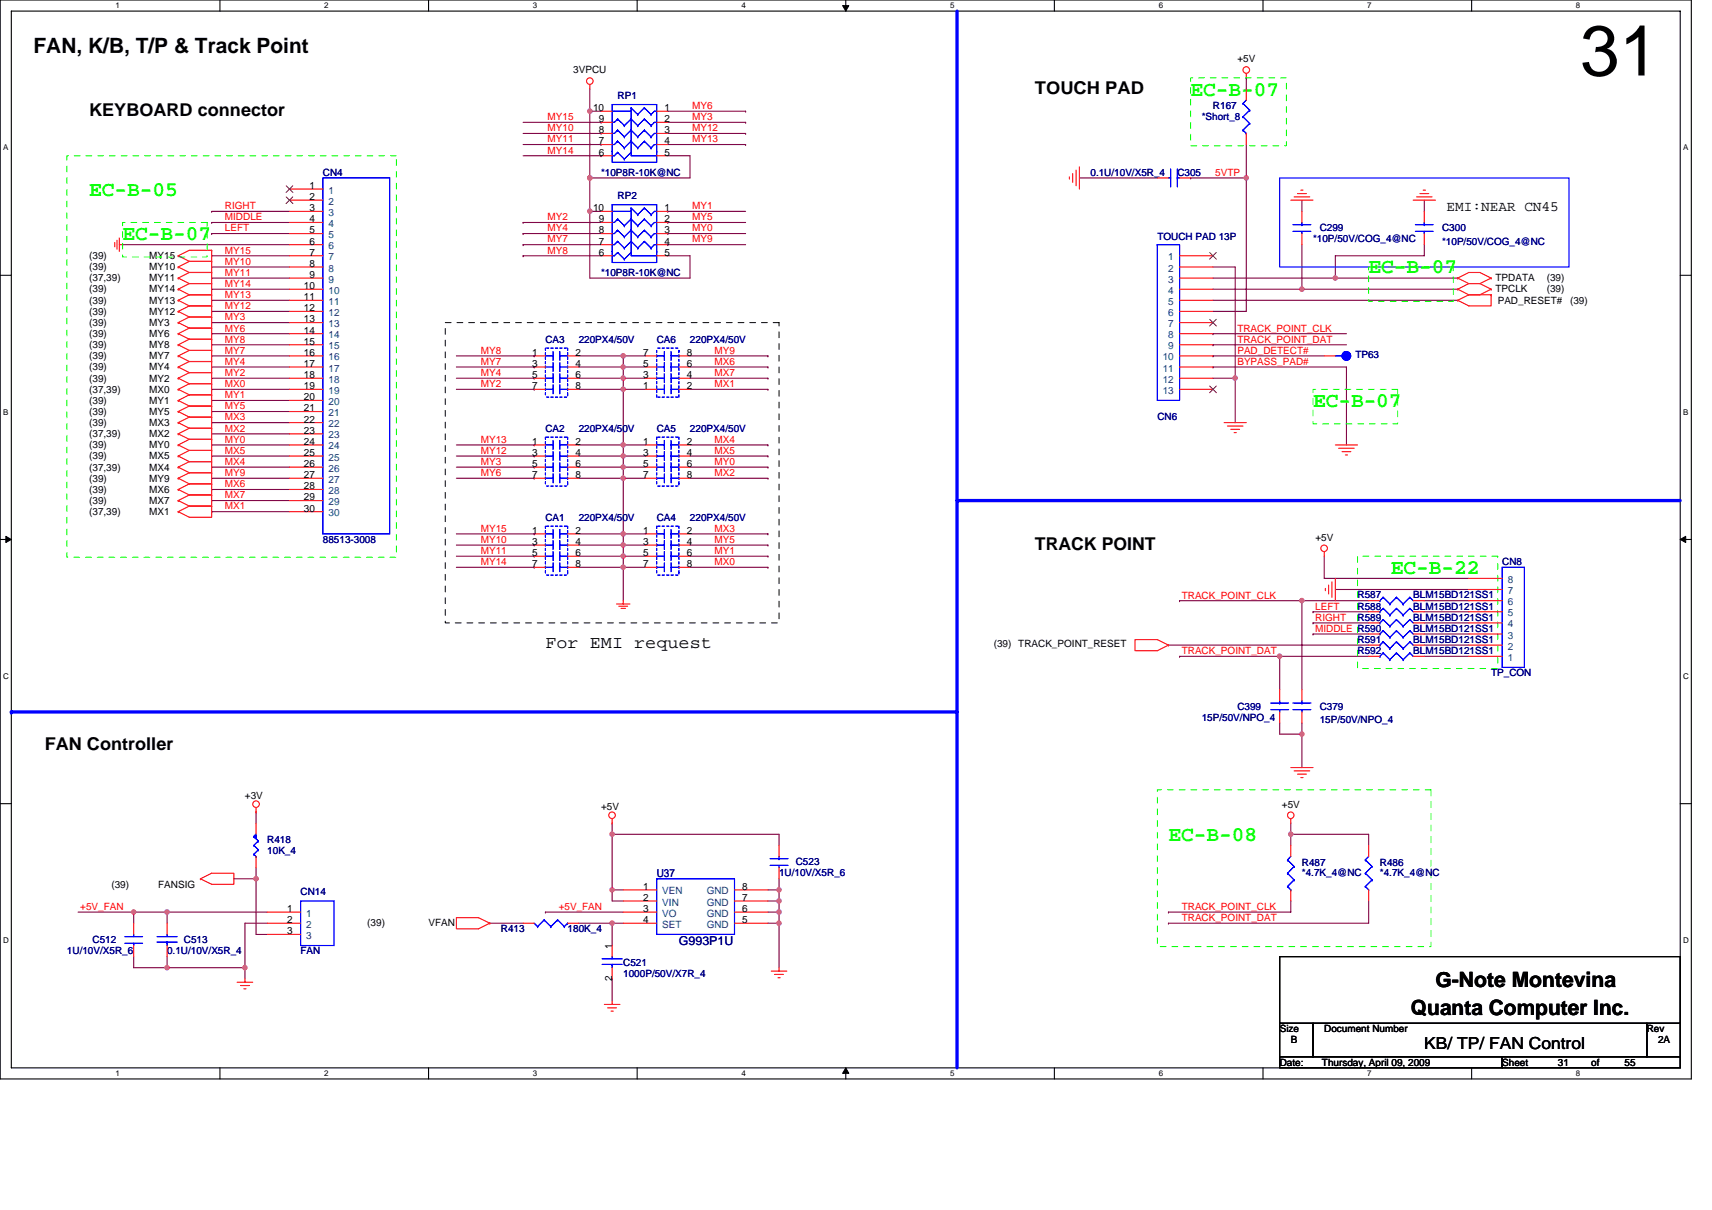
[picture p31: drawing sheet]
<svg xmlns="http://www.w3.org/2000/svg" width="297mm" height="210mm" viewBox="0 0 297 210" stroke-linecap="round" stroke-linejoin="round" font-family="sans-serif">
<defs><g id="words">
<text font-size="12.3" x="274.1" y="13.1">31</text>
<g font-size="3.7">
<text x="5.8" y="9.2">FAN, K/B, T/P &amp; Track Point</text>
<text x="249.1" y="171.3">G-Note Montevina</text>
<text x="244.8" y="176.1">Quanta Computer Inc.</text>
</g>
<g font-size="3.7" fill="#0f0">
<text x="206.6" y="16.6">EC-B-07</text>
<text x="15.5" y="34">EC-B-05</text>
<text x="21.3" y="41.7">EC-B-07</text>
<text x="237.5" y="47.5">EC-B-07</text>
<text x="227.8" y="70.6">EC-B-07</text>
<text x="241.3" y="99.6">EC-B-22</text>
<text x="202.7" y="145.9">EC-B-08</text>
</g>
<g font-size="3.1">
<text x="179.6" y="16.3">TOUCH PAD</text>
<text x="15.5" y="20.2">KEYBOARD connector</text>
<text x="179.6" y="95.5">TRACK POINT</text>
<text x="94.6" y="112.5">For EMI request</text>
<text x="7.8" y="130.2">FAN Controller</text>
</g>
<text font-size="2.9" x="247.1" y="182.1">KB/ TP/ FAN Control</text>
<text font-size="2.5" x="251" y="36.7">EMI:NEAR CN45</text>
<text font-size="2.1" fill="#000080" x="117.8" y="164.1">G993P1U</text>
<text font-size="1.9" fill="#000080" x="113.9" y="152.3">U37</text>
<g font-size="1.7">
<text x="214.7" y="10.8">+5V</text>
<text x="99.5" y="12.7">3VPCU</text>
<text x="102.9" y="19.3">10</text>
<text x="103.9" y="21.2">9</text>
<text x="103.9" y="23.1">8</text>
<text x="115.3" y="23.1">3</text>
<text x="115.3" y="21.2">2</text>
<text x="115.3" y="19.3">1</text>
<text x="103.9" y="25.1">7</text>
<text x="103.9" y="27">6</text>
<text x="115.3" y="25.1">4</text>
<text x="115.3" y="27">5</text>
<text x="53.7" y="32.8">1</text>
<text x="53.7" y="34.7">2</text>
<text x="53.7" y="36.7">3</text>
<text x="53.7" y="38.6">4</text>
<text x="53.7" y="40.5">5</text>
<text x="102.9" y="36.7">10</text>
<text x="103.9" y="38.6">9</text>
<text x="103.9" y="40.5">8</text>
<text x="115.3" y="40.5">3</text>
<text x="115.3" y="38.6">2</text>
<text x="115.3" y="36.7">1</text>
<text x="15.5" y="45">(39)</text>
<text x="15.5" y="46.9">(39)</text>
<text x="25.9" y="45">MY15</text>
<text x="25.9" y="46.9">MY10</text>
<text x="53.7" y="42.4">6</text>
<text x="53.7" y="44.4">7</text>
<text x="53.7" y="46.3">8</text>
<text x="103.9" y="42.4">7</text>
<text x="103.9" y="44.4">6</text>
<text x="115.3" y="42.4">4</text>
<text x="115.3" y="44.4">5</text>
<text x="15.5" y="52.7">(39)</text>
<text x="15.5" y="48.8">(37,39)</text>
<text x="15.5" y="50.8">(39)</text>
<text x="25.9" y="52.7">MY13</text>
<text x="25.9" y="48.8">MY11</text>
<text x="25.9" y="50.8">MY14</text>
<text x="52.7" y="50.2">10</text>
<text x="52.7" y="52.1">11</text>
<text x="53.7" y="48.2">9</text>
<text x="259.5" y="48.8">TPDATA</text>
<text x="259.5" y="50.8">TPCLK</text>
<text x="259.9" y="52.7">PAD_RESET#</text>
<text x="268.4" y="50.8">(39)</text>
<text x="268.4" y="48.8">(39)</text>
<text x="272.4" y="52.7">(39)</text>
<text x="15.5" y="58.5">(39)</text>
<text x="15.5" y="56.6">(39)</text>
<text x="15.5" y="54.6">(39)</text>
<text x="25.9" y="58.5">MY6</text>
<text x="25.9" y="56.6">MY3</text>
<text x="25.9" y="54.6">MY12</text>
<text x="52.7" y="54">12</text>
<text x="52.7" y="56">13</text>
<text x="52.7" y="57.9">14</text>
<text x="52.7" y="59.8">15</text>
<text x="15.5" y="62.4">(39)</text>
<text x="15.5" y="64.3">(39)</text>
<text x="15.5" y="60.4">(39)</text>
<text x="25.9" y="62.4">MY7</text>
<text x="25.9" y="64.3">MY4</text>
<text x="25.9" y="60.4">MY8</text>
<text x="52.7" y="61.7">16</text>
<text x="52.7" y="63.7">17</text>
<text x="52.7" y="65.6">18</text>
<text x="92.3" y="61.7">1</text>
<text x="92.3" y="63.7">3</text>
<text x="92.3" y="65.6">5</text>
<text x="99.8" y="61.7">2</text>
<text x="99.8" y="63.7">4</text>
<text x="99.8" y="65.6">6</text>
<text x="111.6" y="65.6">3</text>
<text x="111.6" y="63.7">5</text>
<text x="111.6" y="61.7">7</text>
<text x="119.1" y="65.6">4</text>
<text x="119.1" y="63.7">6</text>
<text x="119.1" y="61.7">8</text>
<text x="15.5" y="66.2">(39)</text>
<text x="15.5" y="68.1">(37,39)</text>
<text x="15.5" y="70.1">(39)</text>
<text x="25.9" y="66.2">MY2</text>
<text x="25.9" y="68.1">MX0</text>
<text x="25.9" y="70.1">MY1</text>
<text x="52.7" y="67.5">19</text>
<text x="52.7" y="69.5">20</text>
<text x="52.7" y="71.4">21</text>
<text x="92.3" y="67.5">7</text>
<text x="99.8" y="67.5">8</text>
<text x="111.6" y="67.5">1</text>
<text x="119.1" y="67.5">2</text>
<text x="15.5" y="72">(39)</text>
<text x="15.5" y="73.9">(39)</text>
<text x="15.5" y="75.9">(37,39)</text>
<text x="15.5" y="77.8">(39)</text>
<text x="25.9" y="72">MY5</text>
<text x="25.9" y="73.9">MX3</text>
<text x="25.9" y="75.9">MX2</text>
<text x="25.9" y="77.8">MY0</text>
<text x="52.7" y="73.3">22</text>
<text x="52.7" y="75.3">23</text>
<text x="52.7" y="77.2">24</text>
<text x="92.3" y="77.2">1</text>
<text x="99.8" y="77.2">2</text>
<text x="111.6" y="77.2">1</text>
<text x="119.1" y="77.2">2</text>
<text x="15.5" y="79.7">(39)</text>
<text x="15.5" y="83.6">(39)</text>
<text x="15.5" y="81.7">(37,39)</text>
<text x="25.9" y="79.7">MX5</text>
<text x="25.9" y="83.6">MY9</text>
<text x="25.9" y="81.7">MX4</text>
<text x="52.7" y="79.1">25</text>
<text x="52.7" y="81">26</text>
<text x="52.7" y="83">27</text>
<text x="92.3" y="79.1">3</text>
<text x="92.3" y="81">5</text>
<text x="92.3" y="83">7</text>
<text x="99.8" y="79.1">4</text>
<text x="99.8" y="81">6</text>
<text x="99.8" y="83">8</text>
<text x="111.6" y="79.1">3</text>
<text x="111.6" y="81">5</text>
<text x="111.6" y="83">7</text>
<text x="119.1" y="79.1">4</text>
<text x="119.1" y="81">6</text>
<text x="119.1" y="83">8</text>
<text x="15.5" y="85.5">(39)</text>
<text x="15.5" y="87.4">(39)</text>
<text x="15.5" y="89.4">(37,39)</text>
<text x="25.9" y="85.5">MX6</text>
<text x="25.9" y="87.4">MX7</text>
<text x="25.9" y="89.4">MX1</text>
<text x="52.7" y="84.9">28</text>
<text x="52.7" y="86.8">29</text>
<text x="52.7" y="88.8">30</text>
<text x="92.3" y="92.6">1</text>
<text x="92.3" y="94.6">3</text>
<text x="99.8" y="92.6">2</text>
<text x="99.8" y="94.6">4</text>
<text x="111.6" y="92.6">1</text>
<text x="111.6" y="94.6">3</text>
<text x="119.1" y="92.6">2</text>
<text x="119.1" y="94.6">4</text>
<text x="228.2" y="93.8">+5V</text>
<text x="92.3" y="96.5">5</text>
<text x="92.3" y="98.4">7</text>
<text x="99.8" y="96.5">6</text>
<text x="99.8" y="98.4">8</text>
<text x="111.6" y="96.5">5</text>
<text x="111.6" y="98.4">7</text>
<text x="119.1" y="96.5">6</text>
<text x="119.1" y="98.4">8</text>
<text x="172.4" y="112.4">(39) TRACK_POINT_RESET</text>
<text x="42.5" y="138.6">+3V</text>
<text x="104.3" y="140.5">+5V</text>
<text x="222.4" y="140.1">+5V</text>
<text x="19.3" y="154.1">(39)</text>
<text x="27.4" y="154.1">FANSIG</text>
<text x="111.6" y="154.4">1</text>
<text x="128.8" y="154.4">8</text>
<text x="49.8" y="158.3">1</text>
<text x="49.8" y="160.2">2</text>
<text x="63.7" y="160.6">(39)</text>
<text x="74.4" y="160.6">VFAN</text>
<text x="111.6" y="156.3">2</text>
<text x="111.6" y="158.3">3</text>
<text x="111.6" y="160.2">4</text>
<text x="128.8" y="160.2">5</text>
<text x="128.8" y="158.3">6</text>
<text x="128.8" y="156.3">7</text>
<text x="49.8" y="162.1">3</text>
<text x="106.2" y="164.7" transform="rotate(-90 106.2 164.7)">1</text>
<text x="106.2" y="170.2" transform="rotate(-90 106.2 170.2)">2</text>
<text x="222" y="179.1">Size</text>
<text x="229.8" y="179.1">Document Number</text>
<text x="285.7" y="179.1">Rev</text>
<text x="222" y="184.9">Date:</text>
<text x="224" y="181.1">B</text>
<text x="229.4" y="184.9">Thursday, April 09, 2009</text>
<text x="260.6" y="184.9">Sheet</text>
<text x="270.3" y="184.9">31</text>
<text x="276.1" y="184.9">of</text>
<text x="281.9" y="184.9">55</text>
<text x="287.7" y="181.1">2A</text>
</g>
<g font-size="1.7" fill="#000080">
<text x="107.2" y="17.2">RP1</text>
<text x="208.5" y="20.8">*Short_8</text>
<text x="210.5" y="18.9">R167</text>
<text x="56" y="30.5">CN4</text>
<text x="104.3" y="30.5">*10P8R-10K@NC</text>
<text x="107.2" y="34.5">RP2</text>
<text x="189.2" y="30.5">0.1U/10V/X5R_4</text>
<text x="204.3" y="30.5">C305</text>
<text x="200.8" y="41.7">TOUCH PAD 13P</text>
<text x="229" y="40.2">C299</text>
<text x="250.2" y="40.2">C300</text>
<text x="104.3" y="47.9">*10P8R-10K@NC</text>
<text x="227.8" y="42.1">*10P/50V/COG_4@NC</text>
<text x="250.2" y="42.5">*10P/50V/COG_4@NC</text>
<text x="94.6" y="59.5">CA3</text>
<text x="100.4" y="59.5">220PX4/50V</text>
<text x="113.9" y="59.5">CA6</text>
<text x="119.7" y="59.5">220PX4/50V</text>
<text x="235.2" y="62.1">TP63</text>
<text x="94.6" y="74.9">CA2</text>
<text x="100.4" y="74.9">220PX4/50V</text>
<text x="113.9" y="74.9">CA5</text>
<text x="119.7" y="74.9">220PX4/50V</text>
<text x="200.8" y="73">CN6</text>
<text x="56" y="94.2">88513-3008</text>
<text x="94.6" y="90.3">CA1</text>
<text x="100.4" y="90.3">220PX4/50V</text>
<text x="113.9" y="90.3">CA4</text>
<text x="119.7" y="90.3">220PX4/50V</text>
<text x="260.6" y="98.1">CN8</text>
<text x="235.5" y="107.7">R589</text>
<text x="235.5" y="105.8">R588</text>
<text x="235.5" y="103.8">R587</text>
<text x="245.2" y="107.7">BLM15BD121SS1</text>
<text x="245.2" y="105.8">BLM15BD121SS1</text>
<text x="245.2" y="103.8">BLM15BD121SS1</text>
<text x="235.5" y="113.5">R592</text>
<text x="235.5" y="111.6">R591</text>
<text x="245.2" y="109.6">BLM15BD121SS1</text>
<text x="245.2" y="113.5">BLM15BD121SS1</text>
<text x="245.2" y="111.6">BLM15BD121SS1</text>
<text x="258.7" y="117.4">TP_CON</text>
<text x="208.5" y="125.1">15P/50V/NPO_4</text>
<text x="214.7" y="123.1">C399</text>
<text x="229" y="123.1">C379</text>
<text x="229" y="125.5">15P/50V/NPO_4</text>
<text x="46.4" y="146.3">R418</text>
<text x="46.4" y="148.3">10K_4</text>
<text x="52.2" y="155.4">CN14</text>
<text x="135.2" y="152.1">1U/10V/X5R_6</text>
<text x="138.1" y="150.2">C523</text>
<text x="225.9" y="150.4">R487</text>
<text x="225.9" y="152.1">*4.7K_4@NC</text>
<text x="239.4" y="150.4">R486</text>
<text x="239.4" y="152.1">*4.7K_4@NC</text>
<text x="86.9" y="161.8">R413</text>
<text x="98.5" y="161.8">180K_4</text>
<text x="11.6" y="165.6">1U/10V/X5R_6</text>
<text x="16.1" y="163.7">C512</text>
<text x="29" y="165.6">0.1U/10V/X5R_4</text>
<text x="31.9" y="163.7">C513</text>
<text x="52.2" y="165.6">FAN</text>
<text x="108.1" y="167.6">C521</text>
<text x="108.1" y="169.5">1000P/50V/X7R_4</text>
</g>
<g font-size="1.7" fill="#f00">
<text x="95" y="20.8">MY15</text>
<text x="95" y="22.8">MY10</text>
<text x="120.1" y="20.8">MY3</text>
<text x="120.1" y="18.9">MY6</text>
<text x="120.1" y="22.8">MY12</text>
<text x="95" y="24.7">MY11</text>
<text x="95" y="26.6">MY14</text>
<text x="120.1" y="24.7">MY13</text>
<text x="210.8" y="30.5">5VTP</text>
<text x="39" y="38.2">MIDDLE</text>
<text x="39" y="36.3">RIGHT</text>
<text x="39" y="40.2">LEFT</text>
<text x="95" y="40.2">MY4</text>
<text x="95" y="38.2">MY2</text>
<text x="120.1" y="36.3">MY1</text>
<text x="120.1" y="38.2">MY5</text>
<text x="120.1" y="40.2">MY0</text>
<text x="39" y="44">MY15</text>
<text x="39" y="46">MY10</text>
<text x="39" y="47.9">MY11</text>
<text x="95" y="44">MY8</text>
<text x="95" y="42.1">MY7</text>
<text x="120.1" y="42.1">MY9</text>
<text x="39" y="49.8">MY14</text>
<text x="39" y="51.7">MY13</text>
<text x="39" y="53.7">MY12</text>
<text x="39" y="59.5">MY8</text>
<text x="39" y="57.5">MY6</text>
<text x="39" y="55.6">MY3</text>
<text x="214.7" y="57.5">TRACK_POINT_CLK</text>
<text x="214.7" y="59.5">TRACK_POINT_DAT</text>
<text x="39" y="61.4">MY7</text>
<text x="39" y="65.3">MY2</text>
<text x="39" y="63.3">MY4</text>
<text x="83.4" y="63.3">MY7</text>
<text x="83.4" y="65.3">MY4</text>
<text x="83.4" y="61.4">MY8</text>
<text x="124" y="61.4">MY9</text>
<text x="124" y="65.3">MX7</text>
<text x="124" y="63.3">MX6</text>
<text x="214.7" y="63.3">BYPASS_PAD#</text>
<text x="214.7" y="61.4">PAD_DETECT#</text>
<text x="39" y="67.2">MX0</text>
<text x="39" y="71">MY5</text>
<text x="39" y="69.1">MY1</text>
<text x="83.4" y="67.2">MY2</text>
<text x="124" y="67.2">MX1</text>
<text x="39" y="74.9">MX2</text>
<text x="39" y="76.8">MY0</text>
<text x="39" y="73">MX3</text>
<text x="83.4" y="76.8">MY13</text>
<text x="124" y="76.8">MX4</text>
<text x="39" y="78.8">MX5</text>
<text x="39" y="82.6">MY9</text>
<text x="39" y="80.7">MX4</text>
<text x="83.4" y="82.6">MY6</text>
<text x="83.4" y="78.8">MY12</text>
<text x="83.4" y="80.7">MY3</text>
<text x="124" y="78.8">MX5</text>
<text x="124" y="82.6">MX2</text>
<text x="124" y="80.7">MY0</text>
<text x="39" y="88.4">MX1</text>
<text x="39" y="86.5">MX7</text>
<text x="39" y="84.6">MX6</text>
<text x="83.4" y="94.2">MY10</text>
<text x="83.4" y="92.3">MY15</text>
<text x="124" y="92.3">MX3</text>
<text x="124" y="94.2">MY5</text>
<text x="83.4" y="96.1">MY11</text>
<text x="83.4" y="98.1">MY14</text>
<text x="124" y="96.1">MY1</text>
<text x="124" y="98.1">MX0</text>
<text x="205" y="103.9">TRACK_POINT_CLK</text>
<text x="228.2" y="107.7">RIGHT</text>
<text x="228.2" y="105.8">LEFT</text>
<text x="205" y="113.5">TRACK_POINT_DAT</text>
<text x="228.2" y="109.6">MIDDLE R590</text>
<text x="13.9" y="157.9">+5V_FAN</text>
<text x="96.9" y="157.9">+5V_FAN</text>
<text x="205" y="157.9">TRACK_POINT_CLK</text>
<text x="205" y="159.8">TRACK_POINT_DAT</text>
</g>
<g font-size="1.7" fill="#004080">
<text x="57" y="33.6">1</text>
<text x="57" y="35.5">2</text>
<text x="57" y="37.5">3</text>
<text x="57" y="39.4">4</text>
<text x="57" y="41.3">5</text>
<text x="57" y="43.2">6</text>
<text x="57" y="45.2">7</text>
<text x="57" y="47.1">8</text>
<text x="202.7" y="45.2">1</text>
<text x="202.7" y="47.1">2</text>
<text x="57" y="49">9</text>
<text x="57" y="51">10</text>
<text x="57" y="52.9">11</text>
<text x="202.7" y="51">4</text>
<text x="202.7" y="52.9">5</text>
<text x="202.7" y="49">3</text>
<text x="57" y="54.8">12</text>
<text x="57" y="56.8">13</text>
<text x="57" y="58.7">14</text>
<text x="202.7" y="54.8">6</text>
<text x="202.7" y="56.8">7</text>
<text x="202.7" y="58.7">8</text>
<text x="57" y="60.6">15</text>
<text x="57" y="62.5">16</text>
<text x="57" y="64.5">17</text>
<text x="201.7" y="62.5">10</text>
<text x="201.7" y="64.5">11</text>
<text x="202.7" y="60.6">9</text>
<text x="57" y="66.4">18</text>
<text x="57" y="68.3">19</text>
<text x="57" y="70.3">20</text>
<text x="201.7" y="66.4">12</text>
<text x="201.7" y="68.3">13</text>
<text x="57" y="72.2">21</text>
<text x="57" y="74.1">22</text>
<text x="57" y="76.1">23</text>
<text x="57" y="78">24</text>
<text x="57" y="79.9">25</text>
<text x="57" y="81.9">26</text>
<text x="57" y="83.8">27</text>
<text x="57" y="85.7">28</text>
<text x="57" y="87.7">29</text>
<text x="57" y="89.6">30</text>
<text x="261.6" y="101.2">8</text>
<text x="261.6" y="107">5</text>
<text x="261.6" y="105">6</text>
<text x="261.6" y="103.1">7</text>
<text x="261.6" y="108.9">4</text>
<text x="261.6" y="112.7">2</text>
<text x="261.6" y="110.8">3</text>
<text x="261.6" y="114.7">1</text>
<text x="114.9" y="155.2">VEN</text>
<text x="122.6" y="155.2">GND</text>
<text x="53.1" y="159.1">1</text>
<text x="53.1" y="161">2</text>
<text x="114.9" y="157.1">VIN</text>
<text x="114.9" y="159.1">VO</text>
<text x="114.9" y="161">SET</text>
<text x="122.6" y="161">GND</text>
<text x="122.6" y="159.1">GND</text>
<text x="122.6" y="157.1">GND</text>
<text x="53.1" y="162.9">3</text>
</g>
<g font-size="1.4">
<text x="20.1" y="1.5">1</text>
<text x="56.3" y="1.5">2</text>
<text x="92.5" y="1.5">3</text>
<text x="128.6" y="1.5">4</text>
<text x="164.8" y="1.5">5</text>
<text x="201" y="1.5">6</text>
<text x="237.2" y="1.5">7</text>
<text x="273.4" y="1.5">8</text>
<text x=".5" y="26.1">A</text>
<text x="292" y="26.1">A</text>
<text x=".5" y="71.9">B</text>
<text x="292" y="71.9">B</text>
<text x=".5" y="117.8">C</text>
<text x="292" y="117.8">C</text>
<text x=".5" y="163.6">D</text>
<text x="292" y="163.6">D</text>
<text x="20.1" y="186.8">1</text>
<text x="56.3" y="186.8">2</text>
<text x="92.5" y="186.8">3</text>
<text x="128.6" y="186.8">4</text>
<text x="164.8" y="186.8">5</text>
<text x="201" y="186.8">6</text>
<text x="237.2" y="186.8">7</text>
<text x="273.4" y="186.8">8</text>
</g>
</g></defs>
<path d="M0 0h293.5v187.2h-293.5zM2 1.9h289.5v183.4h-289.5z" fill="none" stroke="#000" stroke-width=".19"/>
<g fill="#fff">
<path d="M20.1 .2h.7v1.6h-.7z"/>
<path d="M20.1 185.5h.7v1.6h-.7z"/>
</g>
<path d="M38.2 0v1.9M38.2 185.3v1.9" fill="none" stroke="#000" stroke-width=".19"/>
<g fill="#fff">
<path d="M56.3 .2h.7v1.6h-.7z"/>
<path d="M56.3 185.5h.7v1.6h-.7z"/>
</g>
<path d="M74.4 0v1.9M74.4 185.3v1.9" fill="none" stroke="#000" stroke-width=".19"/>
<g fill="#fff">
<path d="M92.5 .2h.7v1.6h-.7z"/>
<path d="M92.5 185.5h.7v1.6h-.7z"/>
</g>
<path d="M110.6 0v1.9M110.6 185.3v1.9" fill="none" stroke="#000" stroke-width=".19"/>
<g fill="#fff">
<path d="M128.6 .2h.8v1.6h-.8z"/>
<path d="M128.6 185.5h.8v1.6h-.8z"/>
</g>
<path d="M146.7 0v1.9M146.7 185.3v1.9" fill="none" stroke="#000" stroke-width=".19"/>
<path d="M146.2 1h1.1l-.6 .9zM146.7 185.3l.6 1h-1.1z" fill="#000" stroke="#000" stroke-width=".17"/>
<g fill="#fff">
<path d="M164.8 .2h.8v1.6h-.8z"/>
<path d="M164.8 185.5h.8v1.6h-.8z"/>
</g>
<path d="M182.9 0v1.9M182.9 185.3v1.9" fill="none" stroke="#000" stroke-width=".19"/>
<g fill="#fff">
<path d="M201 .2h.8v1.6h-.8z"/>
<path d="M201 185.5h.8v1.6h-.8z"/>
</g>
<path d="M219.1 0v1.9M219.1 185.3v1.9" fill="none" stroke="#000" stroke-width=".19"/>
<g fill="#fff">
<path d="M237.2 .2h.8v1.6h-.8z"/>
<path d="M237.2 185.5h.8v1.6h-.8z"/>
</g>
<path d="M255.3 0v1.9M255.3 185.3v1.9" fill="none" stroke="#000" stroke-width=".19"/>
<g fill="#fff">
<path d="M273.4 .2h.8v1.6h-.8z"/>
<path d="M273.4 185.5h.8v1.6h-.8z"/>
<path d="M.5 24.8h.9v1.6h-.9z"/>
<path d="M292 24.8h.9v1.6h-.9z"/>
<path d="M.5 70.7h.9v1.5h-.9z"/>
<path d="M292 70.7h.9v1.5h-.9z"/>
</g>
<path d="M0 47.8h2M291.5 47.8h2" fill="none" stroke="#000" stroke-width=".19"/>
<g fill="#fff">
<path d="M.5 116.5h1v1.6h-1z"/>
<path d="M292 116.5h1v1.6h-1z"/>
</g>
<path d="M0 93.6h2M291.5 93.6h2" fill="none" stroke="#000" stroke-width=".19"/>
<path d="M1 93.1l1 .5-1 .5zM291.5 93.6l1-.5v1z" fill="#000" stroke="#000" stroke-width=".17"/>
<g fill="#fff">
<path d="M.5 162.4h1v1.5h-1z"/>
<path d="M292 162.4h1v1.5h-1z"/>
</g>
<path d="M0 139.5h2M291.5 139.5h2M222 166h69.5v11.6h-69.5zM222 177.6h5.8v5.8h-5.8zM227.8 177.6h57.9v5.8h-57.9zM285.7 177.6h5.8v5.8h-5.8zM222 183.4h38.6v1.9h-38.6zM260.6 183.4h30.9v1.9h-30.9z" fill="none" stroke="#000" stroke-width=".19"/>
<g fill="none" stroke="#800040" stroke-width=".19">
<path d="M102.3 19.3h.1M102.3 19.3h2M102.3 15.4v21.3M115.9 19.3h13.5M129.4 19.3h.1M216.2 13.5h.1M216.2 13.5v1.9M36.7 38.6h.1M36.7 36.7h.1M36.7 38.6h13.5M36.7 36.7h13.5M90.8 38.6h.1"/>
<path d="M90.8 38.6h13.5M90.8 25.1h13.5M90.8 21.2h13.5M90.8 23.2h13.5M90.8 27h13.5M102.3 36.7v11.6h17.4v-3.9h-3.8M102.3 36.7h.1M102.3 36.7h2M102.3 30.9h.1M104.3 25.1h.1M104.3 21.2h.1M104.3 23.2h.1"/>
<path d="M104.3 27h.1M115.9 27h3.8v3.9h-17.4M115.9 36.7h.1M115.9 38.6h.1M115.9 38.6h13.5M115.9 36.7h13.5M115.9 25.1h13.5M115.9 21.2h13.5M115.9 23.2h13.5M129.4 21.2h.1M129.4 25.1h.1M129.4 23.2h.1"/>
<path d="M187.3 30.9h13.5M206.6 30.9h.1M206.6 30.9h9.6M216.2 30.9v23.1h-5.7M216.2 25.1v5.8M225.9 34.7v2M247.1 34.7v2M21.3 42.5h28.9M36.7 50.2h.1M36.7 59.8h.1M36.7 40.5h.1M36.7 52.1h.1"/>
<path d="M36.7 57.9h.1M36.7 54h.1M36.7 44.4h.1M36.7 46.3h.1M36.7 56h.1M36.7 48.3h.1M36.7 48.3h13.5M36.7 57.9h13.5M36.7 59.8h13.5M36.7 50.2h13.5M36.7 40.5h13.5M36.7 52.1h13.5"/>
<path d="M36.7 54h13.5M36.7 44.4h13.5M36.7 46.3h13.5M36.7 56h13.5M90.8 44.4h.1M90.8 42.5h.1M90.8 40.5h.1M90.8 40.5h13.5M90.8 44.4h13.5M90.8 42.5h13.5M115.9 42.5h.1M115.9 40.5h.1"/>
<path d="M115.9 40.5h13.5M115.9 42.5h13.5M210.5 50.2h15.4M210.5 52.1h42.4M210.5 46.3h3.8v19.3M210.5 57.9h.1M210.5 59.8h.1M210.5 48.3h21.2M210.5 57.9h23.1M210.5 59.8h23.1M225.9 50.2h.1M225.9 50.2h27"/>
<path d="M225.9 42.5v7.7M231.7 48.3h.1M231.7 48.3h21.2M247.1 42.5v1.9h-15.4v3.9M36.7 61.8h.1M36.7 65.6h.1M36.7 79.1h.1M36.7 67.6h.1M36.7 63.7h.1M36.7 71.4h.1M36.7 69.5h.1M36.7 75.3h.1"/>
<path d="M36.7 77.2h.1M36.7 73.3h.1M36.7 63.7h13.5M36.7 61.8h13.5M36.7 65.6h13.5M36.7 79.1h13.5M36.7 67.6h13.5M36.7 71.4h13.5M36.7 69.5h13.5M36.7 75.3h13.5M36.7 77.2h13.5M36.7 73.3h13.5"/>
<path d="M79.2 63.7h13.5M79.2 61.8h13.5M79.2 65.6h13.5M79.2 79.1h13.5M79.2 67.6h13.5M79.2 77.2h13.5M92.7 67.6h.1M92.7 63.7h.1M92.7 65.6h.1M92.7 77.2h.1M92.7 61.8h.1M92.7 79.1h.1"/>
<path d="M100.4 77.2h7.7M100.4 65.6h7.7M100.4 79.1h7.7M100.4 67.6h7.7M100.4 63.7h7.7M100.4 61.8h7.7M108.1 65.6h.1M108.1 61.8h.1M108.1 63.7h.1M108.1 61.8h3.9M108.1 65.6h3.9M108.1 67.6h.1"/>
<path d="M108.1 67.6h3.9M108.1 63.7h3.9M108.1 79.1h.1M108.1 77.2h.1M108.1 77.2h3.9M108.1 79.1h3.9M108.1 61.8v36.6M119.7 63.7h13.5M119.7 61.8h13.5M119.7 65.6h13.5M119.7 79.1h13.5M119.7 67.6h13.5"/>
<path d="M119.7 77.2h13.5M133.2 79.1h.1M133.2 61.8h.1M133.2 65.6h.1M133.2 77.2h.1M133.2 63.7h.1M133.2 67.6h.1M210.5 63.7h.1M210.5 65.6h3.8M210.5 63.7h23.1v13.5M210.5 61.8h.1M210.5 61.8h19.3"/>
<path d="M214.3 65.6v7.7M214.3 65.6h.1M36.7 88.8h.1M36.7 86.9h.1M36.7 84.9h.1M36.7 83h.1M36.7 81.1h.1M36.7 88.8h13.5M36.7 86.9h13.5M36.7 84.9h13.5M36.7 83h13.5M36.7 81.1h13.5"/>
<path d="M79.2 83h13.5M79.2 81.1h13.5M79.2 96.5h13.5M79.2 92.6h13.5M79.2 94.6h13.5M79.2 98.4h13.5M92.7 96.5h.1M92.7 94.6h.1M92.7 83h.1M92.7 92.6h.1M92.7 81.1h.1M92.7 98.4h.1"/>
<path d="M100.4 96.5h7.7M100.4 92.6h7.7M100.4 83h7.7M100.4 98.4h7.7M100.4 94.6h7.7M100.4 81.1h7.7M108.1 98.4v5.8M108.1 94.6h3.9M108.1 92.6h.1M108.1 94.6h.1M108.1 83h.1M108.1 96.5h.1"/>
<path d="M108.1 92.6h3.9M108.1 81.1h3.9M108.1 98.4h3.9M108.1 81.1h.1M108.1 98.4h.1M108.1 96.5h3.9M108.1 83h3.9M119.7 83h13.5M119.7 81.1h13.5M119.7 96.5h13.5M119.7 92.6h13.5M119.7 94.6h13.5"/>
<path d="M119.7 98.4h13.5M133.2 92.6h.1M133.2 83h.1M133.2 96.5h.1M133.2 94.6h.1M133.2 81.1h.1M133.2 98.4h.1M229.8 96.5v3.9h25M202.7 112h34.8M204.7 104.2h.1M204.7 113.9h.1M204.7 104.2h32.8"/>
<path d="M204.7 113.9h32.8M222 113.9v5.8M222 113.9h.1M225.9 104.2h.1M225.9 104.2v15.5M227.8 108.1h.1M227.8 110h.1M227.8 106.2h.1M227.8 108.1h9.7M227.8 110h9.7M227.8 106.2h9.7M231.7 102.3h23.1"/>
<path d="M247.1 104.2h7.7M247.1 112h7.7M247.1 106.2h7.7M247.1 113.9h7.7M247.1 108.1h7.7M247.1 110h7.7M222 125.5v1.9h3.9M225.9 125.5v1.9M225.9 127.4h.1M225.9 127.4v5.8M13.5 158.3h15.5M23.2 158.3h.1"/>
<path d="M23.2 158.3v1.9M29 158.3h17.4M29 158.3h.1M29 158.3v1.9M40.6 152.5h3.8M44.4 152.5v9.7h2M44.4 140.9v2M44.4 152.5h.1M44.4 150.6v1.9M94.6 158.3h.1M94.6 158.3h13.5M106.2 144.8h29v1.9"/>
<path d="M106.2 154.4h.1M106.2 154.4v2h1.9M106.2 142.9v1.9M106.2 144.8h.1M106.2 154.4h1.9M106.2 144.8v9.6M133.2 158.3h2M133.2 154.4h2M133.2 156.4h2M135.2 156.4h.1M135.2 152.5v1.9M135.2 154.4h.1"/>
<path d="M135.2 158.3h.1M135.2 154.4v13.5M202.7 158.3h.1M224 156.4v1.9h-21.3M224 144.8h13.5v1.9M224 142.9v1.9M224 144.8v1.9M224 144.8h.1M237.5 156.4v3.8h-34.8M23.2 166v1.9h19.3M29 166v1.9M29 167.9h.1"/>
<path d="M42.5 167.9v2M42.5 167.9h.1M46.4 160.2h-3.9v7.7M85 160.2h5.8M100.4 160.2h5.8M106.2 160.2h.1M106.2 169.9v3.8M106.2 160.2v3.9M106.2 160.2h1.9M133.2 160.2h2M135.2 160.2h.1M202.7 160.2h.1"/>
</g>
<g fill="#f0f" stroke="#f0f" stroke-width=".19">
<circle cx="23.2" cy="158.3" r=".38"/>
<circle cx="29" cy="158.3" r=".38"/>
<circle cx="29" cy="167.9" r=".38"/>
<circle cx="42.5" cy="167.9" r=".38"/>
<circle cx="44.4" cy="152.5" r=".38"/>
<circle cx="135.1" cy="160.2" r=".38"/>
<circle cx="106.2" cy="154.4" r=".38"/>
<circle cx="135.2" cy="156.3" r=".38"/>
<circle cx="106.2" cy="160.2" r=".38"/>
<circle cx="135.2" cy="154.4" r=".38"/>
<circle cx="216.2" cy="30.9" r=".38"/>
<circle cx="225.9" cy="50.2" r=".38"/>
<circle cx="231.7" cy="48.2" r=".38"/>
<circle cx="102.3" cy="30.9" r=".38"/>
<circle cx="102.3" cy="36.7" r=".38"/>
<circle cx="102.3" cy="19.3" r=".38"/>
<circle cx="108.1" cy="65.6" r=".38"/>
<circle cx="108.1" cy="61.8" r=".38"/>
<circle cx="108.1" cy="63.7" r=".38"/>
<circle cx="108.1" cy="92.6" r=".38"/>
<circle cx="108.1" cy="67.6" r=".38"/>
<circle cx="108.1" cy="94.6" r=".38"/>
<circle cx="108.1" cy="83" r=".38"/>
<circle cx="108.1" cy="96.5" r=".38"/>
<circle cx="108.1" cy="79.1" r=".38"/>
<circle cx="108.1" cy="77.2" r=".38"/>
<circle cx="108.1" cy="81.1" r=".38"/>
<circle cx="108.1" cy="98.4" r=".38"/>
<circle cx="135.2" cy="158.3" r=".38"/>
<circle cx="106.2" cy="144.8" r=".38"/>
<circle cx="214.3" cy="65.6" r=".38"/>
<circle cx="223.9" cy="144.8" r=".38"/>
<circle cx="225.9" cy="104.2" r=".38"/>
<circle cx="222" cy="113.9" r=".38"/>
<circle cx="225.9" cy="127.4" r=".38"/>
</g>
<g fill="none" stroke="#f00" stroke-width=".19">
<path d="M102.3 14.7v.7M104.3 19.3h1.9M113.9 19.3h2M216.2 12.7v.8M216.2 15.4v2M50.2 32.8h5.8M50.2 34.7h5.8M50.2 36.7h5.8M50.2 38.6h5.8M104.3 36.7h1.9M104.3 38.6h1.9M104.3 21.2h1.9"/>
<path d="M104.3 23.2h1.9M104.3 25.1h1.9M104.3 27h1.9M113.9 36.7h2M113.9 38.6h2M113.9 21.2h2M113.9 23.2h2M113.9 25.1h2M113.9 27h2M185.5 30.7v.4M186.1 30.1v1.5M186.7 29.5v2.7"/>
<path d="M187.3 29v3.8M200.8 30.9h1.9M204.7 30.9h1.9M216.2 23.2v1.9M224 34.7h3.8M224.5 34.2h2.7M225.1 33.6h1.6M225.7 33h.4M225.9 36.7v1.9M245.2 34.7h3.9M245.8 34.2h2.7M246.4 33.6h1.5"/>
<path d="M246.9 33h.4M247.1 36.7v1.9M19.9 42.1v.7M20.3 41.7v1.5M20.7 42.5h.6M20.7 41.3v2.3M30.9 52.1h.1M30.9 48.3h.1M30.9 50.2h.1M30.9 57.9h.1M30.9 44.4h.1M30.9 46.3h.1"/>
<path d="M30.9 56h.1M30.9 59.8h.1M30.9 54h.1M30.9 52.1l1.9 1M30.9 48.3l1.9 .9M30.9 50.2l1.9 1M30.9 57.9l1.9 1M30.9 44.4l1.9 1M30.9 46.3l1.9 1M30.9 56l1.9 .9M30.9 59.8l1.9 1M30.9 54l1.9 1"/>
<path d="M32.8 51.2h3.9M32.8 47.3h3.9M32.8 49.2h3.9M32.8 56.9h3.9M32.8 45.4h3.9M32.8 55h3.9M32.8 58.9h3.9M32.8 53.1h3.9M32.8 51.2l-1.9 .9M32.8 47.3l-1.9 1M32.8 49.2l-1.9 1M32.8 56.9l-1.9 1"/>
<path d="M32.8 45.4l-1.9 .9M32.8 55l-1.9 1M32.8 58.9l-1.9 .9M32.8 53.1l-1.9 .9M36.7 51.2v1.9h-3.9M36.7 51.2h.1M36.7 47.3v1.9h-3.9M36.7 47.3h.1M36.7 49.2v2h-3.9M36.7 49.2h.1M36.7 56.9v2h-3.9M36.7 56.9h.1"/>
<path d="M36.7 43.4h-3.9l-1.9 1M36.7 43.4v2h-3.9M36.7 43.4h.1M36.7 45.4v1.9h-3.9M36.7 45.4h.1M36.7 55v1.9h-3.9M36.7 55h.1M36.7 58.9v1.9h-3.9M36.7 58.9h.1M36.7 53.1v1.9h-3.9M36.7 53.1h.1M50.2 40.5h5.8"/>
<path d="M50.2 42.5h5.8M50.2 44.4h5.8M50.2 46.3h5.8M50.2 48.3h5.8M50.2 50.2h5.8M50.2 52.1h5.8M50.2 54h5.8M50.2 56h5.8M50.2 57.9h5.8M50.2 59.8h5.8M104.3 40.5h1.9M104.3 42.5h1.9"/>
<path d="M104.3 44.4h1.9M113.9 40.5h2M113.9 42.5h2M113.9 44.4h2M204.7 44.4h5.8M204.7 46.3h5.8M204.7 48.3h5.8M204.7 50.2h5.8M204.7 52.1h5.8M204.7 54h5.8M204.7 56h5.8M204.7 57.9h5.8"/>
<path d="M204.7 59.8h5.8M225.9 40.5v2M247.1 40.5v2M252.9 52.1h.1M252.9 48.3l1.9-1h2l1.9 1M252.9 48.3h.1M252.9 50.2h.1M252.9 48.3l1.9 .9M252.9 50.2l1.9 1M254.8 51.2h3.9M254.8 49.2h2M254.8 51.2l-1.9 .9"/>
<path d="M254.8 49.2l-1.9 1M256.8 49.2l1.9 1M258.7 51.2v1.9h-3.9l-1.9-1M258.7 51.2h.1M258.7 48.3h.1M258.7 50.2l-1.9 1h-2M258.7 50.2h.1M258.7 48.3l-1.9 .9M30.9 65.6h.1M30.9 71.4h.1M30.9 61.8h.1M30.9 67.6h.1"/>
<path d="M30.9 63.7h.1M30.9 79.1h.1M30.9 73.3h.1M30.9 75.3h.1M30.9 69.5h.1M30.9 77.2h.1M30.9 65.6l1.9 1M30.9 71.4l1.9 1M30.9 61.8l1.9 .9M30.9 67.6l1.9 .9M30.9 63.7l1.9 1M30.9 79.1l1.9 1"/>
<path d="M30.9 73.3l1.9 1M30.9 75.3l1.9 .9M30.9 69.5l1.9 1M30.9 77.2l1.9 1M32.8 64.7h3.9M32.8 70.5h3.9M32.8 60.8h3.9M32.8 66.6h3.9M32.8 62.7h3.9M32.8 78.2h3.9M32.8 72.4h3.9M32.8 74.3h3.9"/>
<path d="M32.8 68.5h3.9M32.8 76.2h3.9M32.8 64.7l-1.9 .9M32.8 70.5l-1.9 .9M32.8 60.8l-1.9 1M32.8 66.6l-1.9 1M32.8 62.7l-1.9 1M32.8 78.2l-1.9 .9M32.8 72.4l-1.9 .9M32.8 74.3l-1.9 1M32.8 68.5l-1.9 1M32.8 76.2l-1.9 1"/>
<path d="M36.7 64.7v1.9h-3.9M36.7 64.7h.1M36.7 70.5v1.9h-3.9M36.7 70.5h.1M36.7 60.8v1.9h-3.9M36.7 60.8h.1M36.7 66.6v1.9h-3.9M36.7 66.6h.1M36.7 62.7v2h-3.9M36.7 62.7h.1M36.7 78.2v1.9h-3.9M36.7 78.2h.1"/>
<path d="M36.7 72.4v1.9h-3.9M36.7 72.4h.1M36.7 74.3v1.9h-3.9M36.7 74.3h.1M36.7 68.5v2h-3.9M36.7 68.5h.1M36.7 76.2v2h-3.9M36.7 76.2h.1M50.2 61.8h5.8M50.2 63.7h5.8M50.2 65.6h5.8M50.2 67.6h5.8"/>
<path d="M50.2 69.5h5.8M50.2 71.4h5.8M50.2 73.3h5.8M50.2 75.3h5.8M50.2 77.2h5.8M50.2 79.1h5.8M92.7 61.8h1.9M92.7 63.7h1.9M92.7 65.6h1.9M92.7 67.6h1.9M92.7 77.2h1.9M92.7 79.1h1.9"/>
<path d="M98.5 61.8h1.9M98.5 63.7h1.9M98.5 65.6h1.9M98.5 67.6h1.9M98.5 77.2h1.9M98.5 79.1h1.9M112 61.8h1.9M112 63.7h1.9M112 65.6h1.9M112 67.6h1.9M112 77.2h1.9M112 79.1h1.9"/>
<path d="M117.8 61.8h1.9M117.8 63.7h1.9M117.8 65.6h1.9M117.8 67.6h1.9M117.8 77.2h1.9M117.8 79.1h1.9M204.7 61.8h5.8M204.7 63.7h5.8M204.7 65.6h5.8M204.7 67.6h5.8M212.4 73.3h3.8M213 73.9h2.7"/>
<path d="M213.5 74.5h1.6M214.1 75.1h.4M229.8 61.8h1.9M231.7 77.2h3.8M232.3 77.8h2.7M232.9 78.4h1.5M233.4 79h.4M30.9 84.9h.1M30.9 86.9h.1M30.9 83h.1M30.9 88.8h.1M30.9 81.1h.1"/>
<path d="M30.9 84.9l1.9 1M30.9 86.9l1.9 .9M30.9 83l1.9 1M30.9 81.1l1.9 .9M32.8 84h3.9M32.8 85.9h3.9M32.8 82h3.9M32.8 87.8h3.9M32.8 80.1h3.9M32.8 84l-1.9 .9M32.8 85.9l-1.9 1M32.8 82l-1.9 1"/>
<path d="M32.8 87.8l-1.9 1M32.8 80.1l-1.9 1M36.7 84v1.9h-3.9M36.7 84h.1M36.7 85.9v1.9h-3.9M36.7 85.9h.1M36.7 82v2h-3.9M36.7 82h.1M36.7 87.8v2h-3.9l-1.9-1M36.7 87.8h.1M36.7 80.1v1.9h-3.9M36.7 80.1h.1"/>
<path d="M50.2 81.1h5.8M50.2 83h5.8M50.2 84.9h5.8M50.2 86.9h5.8M50.2 88.8h5.8M92.7 81.1h1.9M92.7 83h1.9M92.7 92.6h1.9M92.7 94.6h1.9M92.7 96.5h1.9M92.7 98.4h1.9M98.5 81.1h1.9"/>
<path d="M98.5 83h1.9M98.5 92.6h1.9M98.5 94.6h1.9M98.5 96.5h1.9M98.5 98.4h1.9M112 81.1h1.9M112 83h1.9M112 92.6h1.9M112 94.6h1.9M112 96.5h1.9M112 98.4h1.9M117.8 81.1h1.9"/>
<path d="M117.8 83h1.9M117.8 92.6h1.9M117.8 94.6h1.9M117.8 96.5h1.9M117.8 98.4h1.9M229.8 95.7v.8M107 104.8h2.3M107.4 105.2h1.5M107.8 105.6h.7M108.1 104.2v.6M196.9 111h3.9l1.9 1-1.9 .9h-3.9zM202.7 112h.1"/>
<path d="M222 119.7v1.9M225.9 119.7v1.9M230 102.1v.4M230.5 101.5v1.6M231.1 101v2.7M231.7 100.4v3.8M237.5 110h1.9M237.5 108.1h1.9M237.5 113.9h1.9M237.5 106.2h1.9M237.5 112h1.9M237.5 104.2h1.9"/>
<path d="M245.2 110h1.9M245.2 108.1h1.9M245.2 113.9h1.9M245.2 106.2h1.9M245.2 112h1.9M245.2 104.2h1.9M254.8 110h5.8M254.8 108.1h5.8M254.8 113.9h5.8M254.8 106.2h5.8M254.8 112h5.8M254.8 104.2h5.8"/>
<path d="M254.8 102.3h5.8M254.8 100.4h5.8M222 123.5v2M224 133.2h3.8M224.5 133.8h2.7M225.1 134.3h1.6M225.7 134.9h.4M225.9 123.5v2M34.8 152.5l1.9-1h3.9v2h-3.9zM34.8 152.5h.1M44.4 140.9h.1M44.4 140.1v.8"/>
<path d="M44.4 142.9v1.9M44.4 148.6v2M46.4 158.3h5.8M79.2 159.3h3.8l2 .9-2 1h-3.8zM106.2 142.9h.1M106.2 142.1v.8M108.1 154.4h5.8M108.1 156.4h5.8M108.1 158.3h5.8M127.4 154.4h5.8M127.4 156.4h5.8M127.4 158.3h5.8"/>
<path d="M135.2 146.7v1.9M135.2 150.6v1.9M224 142.1v.8M224 146.7v1.9M224 154.4v2M237.5 146.7v1.9M237.5 154.4v2M23.2 160.2v2M23.2 164.1v1.9M29 160.2v2M29 164.1v1.9M41.1 170.5h2.8"/>
<path d="M41.7 171h1.6M42.3 171.6h.4M42.5 169.9v.6M46.4 160.2h5.8M46.4 162.2h5.8M85 160.2h.1M90.8 160.2h1.9M98.5 160.2h1.9M104.9 174.3h2.7M105.4 174.9h1.6M106 175.5h.4M106.2 173.7v.6"/>
<path d="M106.2 164.1v1.9M106.2 167.9v2M108.1 160.2h5.8M127.4 160.2h5.8M133.8 168.5h2.7M134.4 169.1h1.5M135 169.7h.4M135.2 167.9v.6"/>
<circle cx="102.3" cy="14.1" r=".57"/>
<circle cx="216.2" cy="12.1" r=".57"/>
<circle cx="229.7" cy="95.2" r=".57"/>
<circle cx="44.4" cy="139.5" r=".57"/>
<circle cx="106.2" cy="141.5" r=".57"/>
<circle cx="223.9" cy="141.5" r=".57"/>
</g>
<g fill="none" stroke="#00f" stroke-width=".19">
<path d="M106.2 18.1h7.7v10.1h-7.7zM106.2 19.3h3.3v7.7h4.4M109.5 19.3v-.6l1.2 1.2M110.7 19.9h.1M111.8 18.7h.1M111.8 18.7l-1.1 1.2M111.8 18.7l1.2 1.2M113 19.9h.1M113.9 19.3h-.4l-.5 .6M215.7 17.9h.1M215.7 17.9l1.1 1.2M216.2 17.4l-.5 .5"/>
<path d="M216.8 19.1h.1M216.8 19.1l-1.1 1.2M56 30.9h11.6v61.7h-11.6zM106.2 35.5h7.7v10.1h-7.7zM106.2 36.7h3.3v7.7h4.4M107.2 38h.1M107.2 40h.1M107.2 38l-.6 .6h-.4M107.2 40l-.6 .5h-.4M107.2 20.7h.1M107.2 22.6h.1M107.2 24.5h.1"/>
<path d="M107.2 20.7l-.6 .5h-.4M107.2 22.6l-.6 .6h-.4M107.2 24.5l-.6 .6h-.4M107.2 26.4l-.6 .6h-.4M107.2 26.4h.1M107.2 38l-.2 .2M107.2 38l1.1 1.2M107.2 40l1.1 1.1M107.2 20.7l1.1 1.1M107.2 22.6l1.1 1.1M107.2 24.5l1.1 1.2M107.2 26.4l1.1 1.2"/>
<path d="M108.3 39.2h.1M108.3 21.8h.1M108.3 23.7h.1M108.3 25.7h.1M108.3 27.6h.1M109.5 38h.1M109.5 40h.1M109.5 36.7v-.6l1.2 1.2M109.5 20.7h.1M109.5 22.6h.1M109.5 24.5h.1M109.5 26.4h.1"/>
<path d="M109.5 38l-1.2 1.2M109.5 38l1.2 1.2M109.5 40l-1.2 1.1M109.5 40l1.2 1.1M109.5 20.7l-1.2 1.1M109.5 20.7l1.2 1.1M109.5 22.6l-1.2 1.1M109.5 22.6l1.2 1.1M109.5 24.5l-1.2 1.2M109.5 24.5l1.2 1.2M109.5 26.4l-1.2 1.2M110.7 37.3h.1"/>
<path d="M110.7 39.2h.1M110.7 21.8h.1M110.7 23.7h.1M110.7 25.7h.1M111.8 36.1h.1M111.8 38h.1M111.8 40h.1M111.8 20.7h.1M111.8 22.6h.1M111.8 24.5h.1M111.8 36.1l-1.1 1.2M111.8 36.1l1.2 1.2"/>
<path d="M111.8 38l-1.1 1.2M111.8 38l1.2 1.2M111.8 40l-1.1 1.1M111.8 40l1.2 1.1M111.8 20.7l-1.1 1.1M111.8 20.7l1.2 1.1M111.8 22.6l-1.1 1.1M111.8 22.6l1.2 1.1M111.8 24.5l-1.1 1.2M111.8 24.5l1.2 1.2M113 37.3h.1M113 39.2h.1"/>
<path d="M113 21.8h.1M113 23.7h.1M113 25.7h.1M113.9 36.7h-.4l-.5 .6M113.9 38.6h-.4l-.5 .6M113.9 21.2h-.4l-.5 .6M113.9 23.2h-.4l-.5 .5M113.9 25.1h-.4l-.5 .6M113.9 26.2h.1M202.7 30.9h.4M203.1 29.3v3.1M204.3 29.3v3.1"/>
<path d="M204.3 30.9h.1M204.3 30.9h.4M215.7 20.3h.1M215.7 22.6h.1M215.7 20.3l1.1 1.1M215.7 22.6l.5 .6M216.2 23.2h.1M216.8 21.4h.1M216.8 21.4l-1.1 1.2M222 30.9h50.2v15.4h-50.2zM224.3 39h3.1M225.9 39h.1"/>
<path d="M225.9 38.6v.4M245.6 39h3.1M247.1 39h.1M247.1 38.6v.4M107.2 41.9h.1M107.2 41.9l-.6 .6h-.4M107.2 43.8l-.6 .6h-.4M107.2 43.8h.1M107.2 41.9l1.1 1.2M107.2 43.8l1.1 1.2M108.3 41.1h.1M108.3 43.1h.1"/>
<path d="M108.3 45h.1M109.5 41.9h.1M109.5 43.8h.1M109.5 41.9l-1.2 1.2M109.5 41.9l1.2 1.2M109.5 43.8l-1.2 1.2M110.7 41.1h.1M110.7 43.1h.1M111.8 41.9h.1M111.8 41.9l-1.1 1.2M111.8 41.9l1.2 1.2M113 41.1h.1"/>
<path d="M113 43.1h.1M113.9 40.5h-.4l-.5 .6M113.9 42.5h-.4l-.5 .6M113.9 43.6h.1M200.8 42.5h3.9v27h-3.9zM200.8 42.5h.1M224.3 40.2h3.1M225.9 40.2v.3M245.6 40.2h3.1M247.1 40.2v.3M94.6 61.8h1.4M94.6 63.7h1.4"/>
<path d="M94.6 65.6h1.4M94.6 67.6h1.4M94.6 60.4v.4M94.6 61.2v.4M94.6 62v.4M94.6 62.7v.4M94.6 63.5v.4M94.6 64.3v.4M94.6 65v.4M94.6 65.8v.4M94.6 66.6v.4M94.6 67.4v.4"/>
<path d="M94.6 68.1v.4M94.6 77.2h1.4M94.6 79.1h1.4M94.6 75.9v.3M94.6 76.6v.4M94.6 77.4v.4M94.6 78.2v.4M94.6 79v.3M94.6 79.7v.4M94.8 60.4h.4M94.8 68.9h.4M94.8 75.9h.4"/>
<path d="M95.6 60.4h.4M95.6 68.9h.4M95.6 75.9h.4M96 61v1.5M96 62.9v1.6M96 66.8v1.5M96 64.9v1.5M96 76.4v1.6M96 78.4v1.5M96.4 60.4h.3M96.4 68.9h.3M96.4 75.9h.3"/>
<path d="M97.1 61.8h1.4M97.1 63.7h1.4M97.1 65.6h1.4M97.1 67.6h1.4M97.1 61.8v.7M97.1 62.9v.8M97.1 61v.8M97.1 63.7v.8M97.1 64.9v.7M97.1 65.6v.8M97.1 66.8v1.5M97.1 60.4h.4"/>
<path d="M97.1 68.9h.4M97.1 77.2h1.4M97.1 79.1h1.4M97.1 77.2v.8M97.1 78.4v.7M97.1 76.4v.8M97.1 79.1v.8M97.1 75.9h.4M97.9 60.4h.4M97.9 68.9h.4M97.9 75.9h.4M98.5 60.4v.4"/>
<path d="M98.5 61.2v.4M98.5 62v.4M98.5 62.7v.4M98.5 63.5v.4M98.5 64.3v.4M98.5 65v.4M98.5 65.8v.4M98.5 66.6v.4M98.5 67.4v.4M98.5 68.5h.1M98.5 75.9v.3M98.5 76.6v.4"/>
<path d="M98.5 77.4v.4M98.5 78.2v.4M98.5 79v.3M98.5 79.7v.4M98.5 68.1v.4M113.9 77.2h1.4M113.9 79.1h1.4M113.9 75.9v.3M113.9 76.6v.4M113.9 77.4v.4M113.9 78.2v.4M113.9 79v.3"/>
<path d="M113.9 79.7v.4M113.9 67.6h1.4M113.9 65.6h1.4M113.9 63.7h1.4M113.9 61.8h1.4M113.9 68.5v.4M113.9 67.8v.3M113.9 67v.4M113.9 66.2v.4M113.9 65.4v.4M113.9 64.7v.3M113.9 63.9v.4"/>
<path d="M113.9 63.1v.4M113.9 62.4v.3M113.9 61.6v.4M113.9 60.8v.4M114.1 75.9h.4M114.1 68.9h.4M114.1 60.4h.4M114.9 75.9h.4M114.9 68.9h.4M114.9 60.4h.4M115.3 76.4v1.6M115.3 78.4v1.5"/>
<path d="M115.3 66.8v1.5M115.3 64.9v1.5M115.3 61v1.5M115.3 62.9v1.6M115.7 75.9h.4M115.7 68.9h.4M115.7 60.4h.4M116.4 77.2h1.4M116.4 79.1h1.4M116.4 77.2v.8M116.4 78.4v.7M116.4 76.4v.8"/>
<path d="M116.4 79.1v.8M116.4 75.9h.4M116.4 67.6h1.4M116.4 65.6h1.4M116.4 63.7h1.4M116.4 61.8h1.4M116.4 66.8v.8M116.4 65.6v.8M116.4 67.6v.7M116.4 64.9v.7M116.4 63.7v.8M116.4 62.9v.8"/>
<path d="M116.4 61v1.5M116.4 68.9h.4M116.4 60.4h.4M117.2 75.9h.4M117.2 68.9h.4M117.2 60.4h.4M117.8 75.9v.3M117.8 76.6v.4M117.8 77.4v.4M117.8 78.2v.4M117.8 79v.3M117.8 79.7v.4"/>
<path d="M117.8 68.5v.4M117.8 67.8v.3M117.8 67v.4M117.8 66.2v.4M117.8 65.4v.4M117.8 64.7v.3M117.8 63.9v.4M117.8 63.1v.4M117.8 62.4v.3M117.8 61.6v.4M117.8 60.8h.1M117.8 60.8v.4"/>
<path d="M231.7 61.8h1.2M232.9 61.8h.1M94.6 92.6h1.4M94.6 94.6h1.4M94.6 96.5h1.4M94.6 98.4h1.4M94.6 91.3v.4M94.6 92.1v.4M94.6 92.9v.3M94.6 93.6v.4M94.6 94.4v.4M94.6 95.2v.3"/>
<path d="M94.6 95.9v.4M94.6 96.7v.4M94.6 97.5v.4M94.6 98.3v.3M94.6 99v.4M94.6 81.1h1.4M94.6 83h1.4M94.6 80.5v.4M94.6 81.3v.4M94.6 82v.4M94.6 82.8v.4M94.6 83.6v.4"/>
<path d="M94.8 91.3h.4M94.8 99.8h.4M94.8 84.3h.4M95.6 91.3h.4M95.6 99.8h.4M95.6 84.3h.4M96 91.9v1.5M96 93.8v1.6M96 97.7v1.5M96 95.7v1.6M96 82.2v1.6M96 80.3v1.6"/>
<path d="M96.4 91.3h.3M96.4 99.8h.3M96.4 84.3h.3M97.1 92.6h1.4M97.1 94.6h1.4M97.1 96.5h1.4M97.1 98.4h1.4M97.1 92.6v.8M97.1 93.8v.8M97.1 91.9v.7M97.1 94.6v.8M97.1 95.7v.8"/>
<path d="M97.1 96.5v.8M97.1 97.7v1.5M97.1 91.3h.4M97.1 99.8h.4M97.1 81.1h1.4M97.1 83h1.4M97.1 80.3v.8M97.1 81.1v.8M97.1 82.2v1.6M97.1 84.3h.4M97.9 91.3h.4M97.9 99.8h.4"/>
<path d="M97.9 84.3h.4M98.5 91.3v.4M98.5 92.1v.4M98.5 92.9v.3M98.5 93.6v.4M98.5 94.4v.4M98.5 95.2v.3M98.5 95.9v.4M98.5 96.7v.4M98.5 97.5v.4M98.5 98.3v.3M98.5 99.4h.1"/>
<path d="M98.5 80.5v.4M98.5 81.3v.4M98.5 82v.4M98.5 82.8v.4M98.5 84h.1M98.5 83.6v.4M98.5 99v.4M113.9 92.6h1.4M113.9 94.6h1.4M113.9 96.5h1.4M113.9 98.4h1.4M113.9 91.3v.4"/>
<path d="M113.9 92.1v.4M113.9 92.9v.3M113.9 93.6v.4M113.9 94.4v.4M113.9 95.2v.3M113.9 95.9v.4M113.9 96.7v.4M113.9 97.5v.4M113.9 98.3v.3M113.9 99v.4M113.9 81.1h1.4M113.9 83h1.4"/>
<path d="M113.9 80.5v.4M113.9 81.3v.4M113.9 82v.4M113.9 82.8v.4M113.9 83.6v.4M114.1 91.3h.4M114.1 99.8h.4M114.1 84.3h.4M114.9 91.3h.4M114.9 99.8h.4M114.9 84.3h.4M115.3 91.9v1.5"/>
<path d="M115.3 93.8v1.6M115.3 97.7v1.5M115.3 95.7v1.6M115.3 82.2v1.6M115.3 80.3v1.6M115.7 91.3h.4M115.7 99.8h.4M115.7 84.3h.4M116.4 92.6h1.4M116.4 94.6h1.4M116.4 96.5h1.4M116.4 98.4h1.4"/>
<path d="M116.4 92.6v.8M116.4 93.8v.8M116.4 91.9v.7M116.4 94.6v.8M116.4 95.7v.8M116.4 96.5v.8M116.4 97.7v1.5M116.4 91.3h.4M116.4 99.8h.4M116.4 81.1h1.4M116.4 83h1.4M116.4 80.3v.8"/>
<path d="M116.4 81.1v.8M116.4 82.2v1.6M116.4 84.3h.4M117.2 91.3h.4M117.2 99.8h.4M117.2 84.3h.4M117.8 91.3v.4M117.8 92.1v.4M117.8 92.9v.3M117.8 93.6v.4M117.8 94.4v.4M117.8 95.2v.3"/>
<path d="M117.8 95.9v.4M117.8 96.7v.4M117.8 97.5v.4M117.8 98.3v.3M117.8 99.4h.1M117.8 80.5v.4M117.8 81.3v.4M117.8 82v.4M117.8 82.8v.4M117.8 84h.1M117.8 83.6v.4M117.8 99v.4"/>
<path d="M260.6 98.4h3.9v17.4h-3.9zM239.4 110h.1M239.4 108.1h.1M239.4 113.9h.1M239.4 106.2h.1M239.4 112h.1M239.4 104.2h.1M240 109.5h.1M240 107.5h.1M240 113.3h.1M240 105.6h.1M240 111.4h.1"/>
<path d="M240 103.7h.1M240 109.5l1.1 1.1M240 109.5l-.6 .5M240 107.5l1.1 1.2M240 107.5l-.6 .6M240 113.3l1.1 1.2M240 113.3l-.6 .6M240 105.6l1.1 1.1M240 105.6l-.6 .6M240 111.4l1.1 1.1M240 111.4l-.6 .6M240 103.7l1.1 1.1"/>
<path d="M240 103.7l-.6 .5M241.1 110.6h.1M241.1 108.7h.1M241.1 114.5h.1M241.1 106.7h.1M241.1 112.5h.1M241.1 104.8h.1M242.3 109.5h.1M242.3 107.5h.1M242.3 113.3h.1M242.3 105.6h.1M242.3 111.4h.1"/>
<path d="M242.3 103.7h.1M242.3 109.5l1.2 1.1M242.3 109.5l-1.2 1.1M242.3 107.5l1.2 1.2M242.3 107.5l-1.2 1.2M242.3 113.3l1.2 1.2M242.3 113.3l-1.2 1.2M242.3 105.6l1.2 1.1M242.3 105.6l-1.2 1.1M242.3 111.4l1.2 1.1M242.3 111.4l-1.2 1.1M242.3 103.7l1.2 1.1"/>
<path d="M242.3 103.7l-1.2 1.1M243.5 110.6h.1M243.5 108.7h.1M243.5 114.5h.1M243.5 106.7h.1M243.5 112.5h.1M243.5 104.8h.1M244.6 109.5h.1M244.6 107.5h.1M244.6 113.3h.1M244.6 105.6h.1M244.6 111.4h.1"/>
<path d="M244.6 103.7h.1M244.6 109.5l.6 .5M244.6 109.5l-1.1 1.1M244.6 107.5l.6 .6M244.6 107.5l-1.1 1.2M244.6 113.3l.6 .6M244.6 113.3l-1.1 1.2M244.6 105.6l.6 .6M244.6 105.6l-1.1 1.1M244.6 111.4l.6 .6M244.6 111.4l-1.1 1.1M244.6 103.7l.6 .5"/>
<path d="M244.6 103.7l-1.1 1.1M220.5 122h3.1M220.5 123.1h3.1M222 123.1v.4M222 122h.1M222 121.6v.4M224.3 122h3.1M224.3 123.1h3.1M225.9 123.1v.4M225.9 122h.1M225.9 121.6v.4M44 145.2h.1"/>
<path d="M44 146.7h.1M44 148.3h.1M44 145.2l.8 .7M44 146.7l.8 .8M44 148.3l.4 .3M44.4 148.6h.1M44.4 144.8l-.4 .4M44.8 145.9h.1M44.8 147.5h.1M44.8 145.9l-.8 .8M44.8 147.5l-.8 .8M52.2 156.4h5.8v7.7h-5.8z"/>
<path d="M94.4 159.6h.1M94.4 159.6l-1.1 1.2M94.4 159.6l1.2 1.2M96.7 159.6h.1M96.7 159.6l-1.1 1.2M96.7 159.6l1.2 1.2M113.9 152.5h13.5v9.7h-13.5zM113.9 152.5h.1M133.6 149h3.1M133.6 150.2h3.1M135.2 150.2v.4M135.2 149h.1"/>
<path d="M135.2 148.6v.4M223.4 149.2h.1M223.4 151.5h.1M223.4 153.8h.1M223.4 149.2l1.1 1.2M223.4 151.5l1.1 1.2M223.4 153.8l.6 .6M224 154.4h.1M224 148.6l-.6 .6M224.5 150.4h.1M224.5 152.7h.1M224.5 150.4l-1.1 1.1"/>
<path d="M224.5 152.7l-1.1 1.1M236.9 149.2h.1M236.9 151.5h.1M236.9 153.8h.1M236.9 149.2l1.2 1.2M236.9 151.5l1.2 1.2M236.9 153.8l.6 .6M237.5 154.4h.1M237.5 148.6l-.6 .6M238.1 150.4h.1M238.1 152.7h.1M238.1 150.4l-1.2 1.1"/>
<path d="M238.1 152.7l-1.2 1.1M21.7 163.7h3M21.7 162.5h3M23.2 162.2v.3M23.2 163.7h.1M23.2 163.7v.4M27.3 163.5h3.4M27.3 162.5h3.4M29 162.2v.3M29 163.5h.1M29 163.5v.6M92.7 160.2l.6 .6"/>
<path d="M93.3 160.8h.1M95.6 160.8h.1M97.9 160.8h.1M98.5 160.2h.1M98.5 160.2l-.6 .6M104.5 167.4h3.4M104.5 166.4h3.4M106.2 166v.4M106.2 167.4h.1M106.2 167.4v.5"/>
</g>
<path d="M166 1.9v183.4M166 86.9h125.5M2 123.5h.1M2 123.5h164" fill="none" stroke="#00f" stroke-width=".57"/>
<path d="M77.3 56h57.9v52.1h-57.9z" fill="none" stroke="#000" stroke-width=".17" stroke-dasharray="1 1 1 1 1 1 1 1"/>
<path d="M206.6 13.5h16.6v11.8h-16.6zM11.6 27h57.2v69.7h-57.2zM21.3 38.6h14.6v6h-14.6zM237.5 46.3h14.7v6h-14.7zM227.8 67.6h14.7v6h-14.7zM235.5 96.5h24.4v19.5h-24.4zM200.8 137.1h47.5v27.2h-47.5z" fill="none" stroke="#0f0" stroke-width=".17" stroke-dasharray="1 1 1 1 1 1 1 1"/>
<path d="M49.7 32.2l1.1 1.2M49.7 34.2l1.1 1.1M50.8 32.2l-1.2 1.2M50.8 34.2l-1.2 1.1M209.9 43.8l1.1 1.2M209.9 55.4l1.1 1.2M211 43.8l-1.1 1.2M211 55.4l-1.1 1.2M209.9 67l1.1 1.2M211 67l-1.1 1.2" fill="none" stroke="#804000" stroke-width=".17"/>
<g fill="#00f" stroke="#00f" stroke-width=".19">
<path d="M44.4 144.8v.7l-.4-.3 .4 .3-.4-.3z" fill-rule="evenodd"/>
<path d="M44.4 144.8v.7l-.4-.3 .4 .3-.4-.3z" fill-rule="evenodd"/>
<circle cx="233.6" cy="61.8" r=".76"/>
</g>
<use href="#words"/>
</svg>
